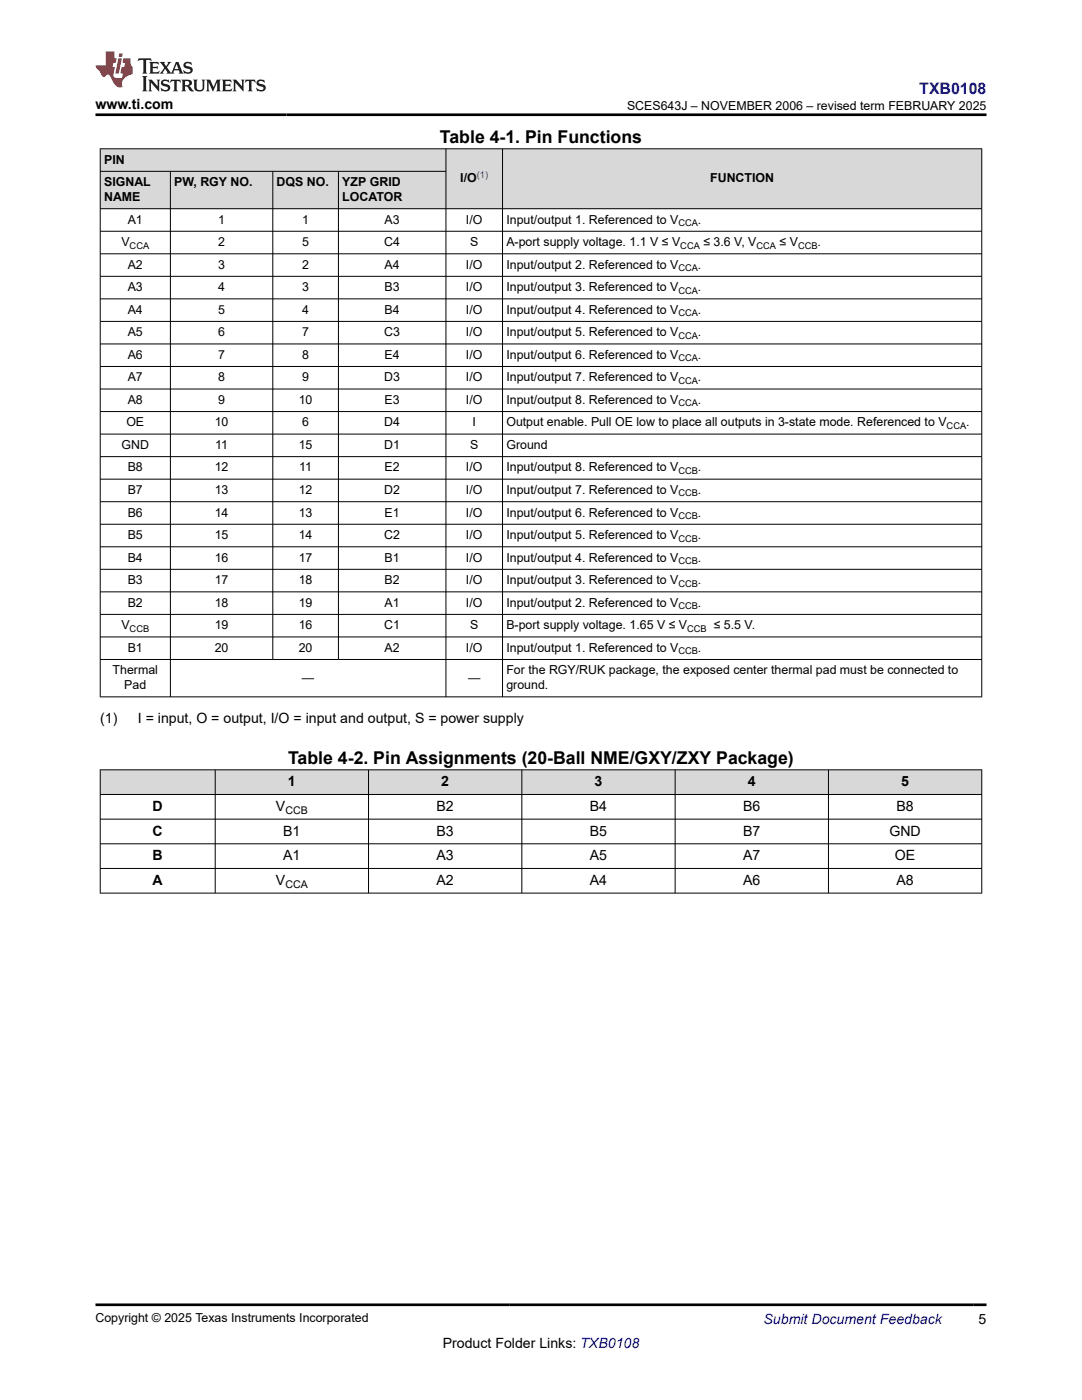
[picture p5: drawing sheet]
<svg xmlns="http://www.w3.org/2000/svg" width="216mm" height="279mm" viewBox="0 0 216 279" stroke-linecap="round" stroke-linejoin="round" font-family="sans-serif">
<defs><g id="words">
<g font-size="3.5">
<text x="87.8" y="28.5">Table 4-1. Pin Functions</text>
<text x="57.5" y="152.5">Table 4-2. Pin Assignments (20-Ball NME/GXY/ZXY Package)</text>
</g>
<text font-size="3.2" fill="#00f" x="183.4" y="18.7">TXB0108</text>
<g font-size="2.8">
<text x="19" y="21.8">www.ti.com</text>
<text x="20" y="144.2">(1)</text>
<text x="27.5" y="144.2">I = input, O = output, I/O = input and output, S = power supply</text>
<text x="30.5" y="161.8">D</text>
<text x="55.1" y="161.8">V</text>
<text x="57.5" y="156.9">1</text>
<text x="87.1" y="161.8">B2</text>
<text x="88" y="156.9">2</text>
<text x="117.7" y="161.8">B4</text>
<text x="118.6" y="156.9">3</text>
<text x="148.3" y="161.8">B6</text>
<text x="149.2" y="156.9">4</text>
<text x="178.9" y="161.8">B8</text>
<text x="179.8" y="156.9">5</text>
<text x="30.5" y="166.8">C</text>
<text x="56.5" y="166.8">B1</text>
<text x="87.1" y="166.8">B3</text>
<text x="117.7" y="166.8">B5</text>
<text x="148.3" y="166.8">B7</text>
<text x="177.5" y="166.8">GND</text>
<text x="30.5" y="171.7">B</text>
<text x="56.5" y="171.7">A1</text>
<text x="87.1" y="171.7">A3</text>
<text x="117.7" y="171.7">A5</text>
<text x="148.3" y="171.7">A7</text>
<text x="178.6" y="171.7">OE</text>
<text x="30.5" y="176.6">A</text>
<text x="55.1" y="176.6">V</text>
<text x="87.1" y="176.6">A2</text>
<text x="117.7" y="176.6">A4</text>
<text x="148.3" y="176.6">A6</text>
<text x="178.9" y="176.6">A8</text>
<text x="88.3" y="269">Product Folder Links: TXB0108</text>
<text x="195.3" y="264.2">5</text>
</g>
<text font-size="2.8" fill="#00f" x="152.4" y="264.2">Submit Document Feedback</text>
<g font-size="2.5">
<text x="125.1" y="21.9">SCES643J – NOVEMBER 2006 – revised term FEBRUARY 2025</text>
<text x="20.8" y="32.7">PIN</text>
<text x="20.8" y="37.2">SIGNAL</text>
<text x="20.8" y="40.1">NAME</text>
<text x="34.8" y="37.2">PW, RGY NO.</text>
<text x="55.2" y="37.2">DQS NO.</text>
<text x="68.3" y="37.2">YZP GRID</text>
<text x="68.3" y="40.1">LOCATOR</text>
<text x="91.8" y="36.4">I/O</text>
<text x="141.7" y="36.4">FUNCTION</text>
<text x="25.5" y="44.6">A1</text>
<text x="43.5" y="44.6">1</text>
<text x="60.3" y="44.6">1</text>
<text x="76.7" y="44.6">A3</text>
<text x="93" y="44.6">I/O</text>
<text x="101" y="44.6">Input/output 1. Referenced to V</text>
<text x="139.3" y="44.6">.</text>
<text x="24.2" y="49.1">V</text>
<text x="25.5" y="53.6">A2</text>
<text x="43.5" y="49.1">2</text>
<text x="43.5" y="53.6">3</text>
<text x="60.3" y="49.1">5</text>
<text x="60.3" y="53.6">2</text>
<text x="76.7" y="49.1">C4</text>
<text x="76.7" y="53.6">A4</text>
<text x="93" y="53.6">I/O</text>
<text x="93.8" y="49.1">S</text>
<text x="101" y="49.1">A-port supply voltage. 1.1 V ≤ V</text>
<text x="101" y="53.6">Input/output 2. Referenced to V</text>
<text x="139.3" y="53.6">.</text>
<text x="140.3" y="49.1">≤ 3.6 V, V</text>
<text x="155.5" y="49.1">≤ V</text>
<text x="163.1" y="49.1">.</text>
<text x="25.5" y="58.1">A3</text>
<text x="43.5" y="58.1">4</text>
<text x="60.3" y="58.1">3</text>
<text x="76.7" y="58.1">B3</text>
<text x="93" y="58.1">I/O</text>
<text x="101" y="58.1">Input/output 3. Referenced to V</text>
<text x="139.3" y="58.1">.</text>
<text x="25.5" y="62.6">A4</text>
<text x="43.5" y="62.6">5</text>
<text x="60.3" y="62.6">4</text>
<text x="76.7" y="62.6">B4</text>
<text x="93" y="62.6">I/O</text>
<text x="101" y="62.6">Input/output 4. Referenced to V</text>
<text x="139.3" y="62.6">.</text>
<text x="25.5" y="67.1">A5</text>
<text x="25.5" y="71.6">A6</text>
<text x="43.5" y="67.1">6</text>
<text x="43.5" y="71.6">7</text>
<text x="60.3" y="67.1">7</text>
<text x="60.3" y="71.6">8</text>
<text x="76.7" y="67.1">C3</text>
<text x="76.7" y="71.6">E4</text>
<text x="93" y="67.1">I/O</text>
<text x="93" y="71.6">I/O</text>
<text x="101" y="67.1">Input/output 5. Referenced to V</text>
<text x="101" y="71.6">Input/output 6. Referenced to V</text>
<text x="139.3" y="67.1">.</text>
<text x="139.3" y="71.6">.</text>
<text x="25.5" y="76.1">A7</text>
<text x="43.5" y="76.1">8</text>
<text x="60.3" y="76.1">9</text>
<text x="76.7" y="76.1">D3</text>
<text x="93" y="76.1">I/O</text>
<text x="101" y="76.1">Input/output 7. Referenced to V</text>
<text x="139.3" y="76.1">.</text>
<text x="25.5" y="80.6">A8</text>
<text x="43.5" y="80.6">9</text>
<text x="59.6" y="80.6">10</text>
<text x="76.7" y="80.6">E3</text>
<text x="93" y="80.6">I/O</text>
<text x="101" y="80.6">Input/output 8. Referenced to V</text>
<text x="139.3" y="80.6">.</text>
<text x="24.3" y="89.6">GND</text>
<text x="25.2" y="85.1">OE</text>
<text x="42.8" y="85.1">10</text>
<text x="42.9" y="89.6">11</text>
<text x="59.6" y="89.6">15</text>
<text x="60.3" y="85.1">6</text>
<text x="76.7" y="85.1">D4</text>
<text x="76.7" y="89.6">D1</text>
<text x="93.8" y="89.6">S</text>
<text x="94.3" y="85.1">I</text>
<text x="101" y="85.1">Output enable. Pull OE low to place all outputs in 3-state mode. Referenced to V</text>
<text x="101" y="89.6">Ground</text>
<text x="192.8" y="85.1">.</text>
<text x="25.5" y="94.1">B8</text>
<text x="42.8" y="94.1">12</text>
<text x="59.7" y="94.1">11</text>
<text x="76.7" y="94.1">E2</text>
<text x="93" y="94.1">I/O</text>
<text x="101" y="94.1">Input/output 8. Referenced to V</text>
<text x="139.3" y="94.1">.</text>
<text x="25.5" y="98.6">B7</text>
<text x="42.8" y="98.6">13</text>
<text x="59.6" y="98.6">12</text>
<text x="76.7" y="98.6">D2</text>
<text x="93" y="98.6">I/O</text>
<text x="101" y="98.6">Input/output 7. Referenced to V</text>
<text x="139.3" y="98.6">.</text>
<text x="25.5" y="103.1">B6</text>
<text x="25.5" y="107.6">B5</text>
<text x="42.8" y="103.1">14</text>
<text x="42.8" y="107.6">15</text>
<text x="59.6" y="103.1">13</text>
<text x="59.6" y="107.6">14</text>
<text x="76.7" y="107.6">C2</text>
<text x="76.7" y="103.1">E1</text>
<text x="93" y="103.1">I/O</text>
<text x="93" y="107.6">I/O</text>
<text x="101" y="103.1">Input/output 6. Referenced to V</text>
<text x="101" y="107.6">Input/output 5. Referenced to V</text>
<text x="139.3" y="103.1">.</text>
<text x="139.3" y="107.6">.</text>
<text x="25.5" y="112.1">B4</text>
<text x="42.8" y="112.1">16</text>
<text x="59.6" y="112.1">17</text>
<text x="76.7" y="112.1">B1</text>
<text x="93" y="112.1">I/O</text>
<text x="101" y="112.1">Input/output 4. Referenced to V</text>
<text x="139.3" y="112.1">.</text>
<text x="25.5" y="116.6">B3</text>
<text x="42.8" y="116.6">17</text>
<text x="59.6" y="116.6">18</text>
<text x="76.7" y="116.6">B2</text>
<text x="93" y="116.6">I/O</text>
<text x="101" y="116.6">Input/output 3. Referenced to V</text>
<text x="139.3" y="116.6">.</text>
<text x="24.2" y="125.6">V</text>
<text x="25.5" y="121.1">B2</text>
<text x="42.8" y="121.1">18</text>
<text x="42.8" y="125.6">19</text>
<text x="59.6" y="121.1">19</text>
<text x="59.6" y="125.6">16</text>
<text x="76.7" y="125.6">C1</text>
<text x="76.7" y="121.1">A1</text>
<text x="93" y="121.1">I/O</text>
<text x="93.8" y="125.6">S</text>
<text x="101" y="121.1">Input/output 2. Referenced to V</text>
<text x="101" y="125.6">B-port supply voltage. 1.65 V ≤ V</text>
<text x="139.3" y="121.1">.</text>
<text x="142.4" y="125.6">≤ 5.5 V.</text>
<text x="25.5" y="130.1">B1</text>
<text x="42.8" y="130.1">20</text>
<text x="59.6" y="130.1">20</text>
<text x="76.7" y="130.1">A2</text>
<text x="93" y="130.1">I/O</text>
<text x="101" y="130.1">Input/output 1. Referenced to V</text>
<text x="139.3" y="130.1">.</text>
<text x="22.5" y="134.6">Thermal</text>
<text x="24.8" y="137.5">Pad</text>
<text x="60.3" y="136.1">—</text>
<text x="93.4" y="136.1">—</text>
<text x="101" y="134.6">For the RGY/RUK package, the exposed center thermal pad must be connected to</text>
<text x="101" y="137.5">ground.</text>
<text x="19" y="263.9">Copyright © 2025 Texas Instruments Incorporated</text>
</g>
<g font-size="2.1">
<text x="56.9" y="162.4">CCB</text>
<text x="56.9" y="177.2">CCA</text>
</g>
<text font-size="1.9" fill="#00f" x="95.1" y="35.6">(1)</text>
<g font-size="1.9">
<text x="135.4" y="45.1">CCA</text>
<text x="25.9" y="49.6">CCA</text>
<text x="135.8" y="49.6">CCA</text>
<text x="150.9" y="49.6">CCA</text>
<text x="159.2" y="49.6">CCB</text>
<text x="135.4" y="54.1">CCA</text>
<text x="135.4" y="58.6">CCA</text>
<text x="135.4" y="63.1">CCA</text>
<text x="135.4" y="67.6">CCA</text>
<text x="135.4" y="72.1">CCA</text>
<text x="135.4" y="76.6">CCA</text>
<text x="135.4" y="81.1">CCA</text>
<text x="188.9" y="85.6">CCA</text>
<text x="135.4" y="94.6">CCB</text>
<text x="135.4" y="99.1">CCB</text>
<text x="135.4" y="103.6">CCB</text>
<text x="135.4" y="108.1">CCB</text>
<text x="135.4" y="112.6">CCB</text>
<text x="135.4" y="117.1">CCB</text>
<text x="135.4" y="121.6">CCB</text>
<text x="25.9" y="126.1">CCB</text>
<text x="135.4" y="130.6">CCB</text>
<text x="137.1" y="126.1">CCB</text>
</g>
</g></defs>
<g fill="#d8d8d8">
<path d="M20 29.7h175.9v4.5h-175.9z" fill-rule="evenodd"/>
<path d="M20.1 29.8h68.8v4.3h-68.8z" fill-rule="evenodd"/>
<path d="M89 29.8h11.2v11.8h-11.2z" fill-rule="evenodd"/>
<path d="M100.3 29.8h95.5v11.8h-95.5z" fill-rule="evenodd"/>
<path d="M20.1 34.3h13.8v7.3h-13.8z" fill-rule="evenodd"/>
<path d="M34.1 34.3h20.3v7.3h-20.3z" fill-rule="evenodd"/>
<path d="M54.5 34.3h13v7.3h-13z" fill-rule="evenodd"/>
<path d="M67.6 34.3h21.3v7.3h-21.3z" fill-rule="evenodd"/>
</g>
<g fill="none" stroke="#000" stroke-width=".2">
<path d="M19.9 29.7h176.1M19.9 34.2h69.1M20 29.6v109.5M34 34.2v104.9M54.4 34.2v97.5M67.5 34.2v97.5M89 29.6v109.5M100.3 29.6v109.5M195.9 29.6v109.5M19.9 41.7h176.1M19.9 46.2h176.1M19.9 50.7h176.1"/>
<path d="M19.9 55.1h176.1M19.9 59.6h176.1M19.9 64.1h176.1M19.9 68.6h176.1M19.9 73.1h176.1M19.9 77.6h176.1M19.9 82.1h176.1M19.9 86.6h176.1M19.9 91.1h176.1M19.9 95.6h176.1M19.9 100.1h176.1M19.9 104.6h176.1"/>
<path d="M19.9 109.1h176.1M19.9 113.6h176.1M19.9 118.1h176.1M19.9 122.6h176.1M19.9 127.1h176.1M19.9 131.6h176.1M19.9 139.1h176.1"/>
</g>
<g fill="#d8d8d8">
<path d="M20 153.6h175.9v5h-175.9z" fill-rule="evenodd"/>
<path d="M20.1 153.7h22.8v4.8h-22.8z" fill-rule="evenodd"/>
<path d="M43 153.7h30.5v4.8h-30.5z" fill-rule="evenodd"/>
<path d="M73.6 153.7h30.5v4.8h-30.5z" fill-rule="evenodd"/>
<path d="M104.2 153.7h30.5v4.8h-30.5z" fill-rule="evenodd"/>
<path d="M134.8 153.7h30.4v4.8h-30.4z" fill-rule="evenodd"/>
<path d="M165.4 153.7h30.4v4.8h-30.4z" fill-rule="evenodd"/>
</g>
<g fill="none" stroke="#000" stroke-width=".2">
<path d="M19.9 153.6h176.1M19.9 158.6h176.1M20 153.6v24.7M42.9 153.6v24.7M73.5 153.6v24.7M104.1 153.6v24.7M134.7 153.6v24.7M165.3 153.6v24.7M195.9 153.6v24.7M19.9 163.5h176.1M19.9 168.4h176.1M19.9 173.3h176.1"/>
<path d="M19.9 178.2h176.1"/>
</g>
<path d="M27.7 11.6l-.2 .6 .5-.2h.6v.1v2.2l-.2 .4h1l-.2-.4v-2.2v-.1h.5l.5 .2-.1-.6zM29.8 12.4l.2 .3v1.6l-.2 .4h1.9l.1-.6a1.08 1.08 0 0 1-1.3 .2v-.7h.6l.4 .2v-.7l-.4 .2h-.6v-.5l.2-.2a1 1 0 0 1 1 .3l-.1-.5zM31.8 12.4l1 1.1-1 1.2h.9l-.2-.2 .4-.8 .5 .8-.2 .2h1.6l-.2-.2 .1-.5h1l.1 .5-.1 .2h.9l-.2-.4-.8-1.9h-.5l-1 2.1-.8-1.1 .9-1h-.8l.2 .2-.5 .6-.3-.6 .1-.2zM35.2 12.8l.4 1h-.8zM36.8 12.5a.65 .65 0 0 0-.2 .7 .65 .65 0 0 0 .6 .5l.7 .1 .1 .3a.79 .79 0 0 1-.7 .4 .79 .79 0 0 1-.7-.5l.1 .7 .2-.1a.93 .93 0 0 0 1.1 0 .93 .93 0 0 0 .4-.9 1.46 1.46 0 0 0-1.2-.6l-.1-.3a1.09 1.09 0 0 1 1.2 .2l-.2-.6-.1 .1-.6-.2zM28.4 15.2l.2 .4v2.2l-.2 .4h1l-.2-.4v-2.2l.2-.4zM29.6 15.9l.2 .4v1.5l-.2 .4h.8l-.3-.4v-1.3l1.7 1.8v-2l.2-.4h-.8l.2 .2 .1 1.1-1.2-1.3zM32.3 16a.65 .65 0 0 0-.2 .8 .65 .65 0 0 0 .7 .4l.6 .2 .1 .2a.79 .79 0 0 1-.7 .4 .79 .79 0 0 1-.7-.5l.1 .7 .2-.1a.93 .93 0 0 0 1.1 .1 .93 .93 0 0 0 .4-1 1.46 1.46 0 0 0-1.2-.5l-.1-.4a1.09 1.09 0 0 1 1.2 .2l-.2-.6-.1 .1-.6-.1zM34.1 15.9l-.1 .6a.63 .63 0 0 1 .7-.3l.1 1.6-.3 .4h1l-.2-.4v-1.6a.66 .66 0 0 1 .8 .3l-.1-.6zM36.2 15.9l.2 .4v1.5l-.2 .4h.9l-.2-.2v-.7h.5l.1 .2a.79 .79 0 0 0 1.2 .6l-1-.9a.61 .61 0 0 0 .6-.6 .61 .61 0 0 0-.5-.7zM36.9 16.2h.2a.47 .47 0 0 1 .5 .1 .47 .47 0 0 1 .1 .5l-.2 .1-.6 .1zM38.5 15.9l.2 .2a2.27 2.27 0 0 0 .4 2 1.04 1.04 0 0 0 1.7-.7v-1.3l.2-.2h-.8l.2 .4v1.1a.6 .6 0 0 1-.6 .6 .6 .6 0 0 1-.6-.6v-1.1l.3-.4zM41.1 15.9l.2 .4v1.5l-.2 .4h.7l-.2-.4v-1.4l.9 1.9 .8-1.9v1.4l-.2 .4h1l-.3-.4v-1.5l.3-.4h-.8l-.7 1.5-.7-1.5zM44.3 15.9l.2 .4v1.5l-.2 .4h1.9l.1-.6a1.09 1.09 0 0 1-1.3 .2v-.7h.6l.4 .2v-.6l-.4 .2h-.6v-.6l.2-.1a1.01 1.01 0 0 1 1 .3l-.1-.6zM46.4 15.9l.3 .4v1.5l-.3 .4h.8l-.2-.4v-1.3l1.6 1.8v-2l.2-.4h-.7l.2 .2v1.1l-1.2-1.3zM49 15.9l-.1 .6a.63 .63 0 0 1 .8-.3v1.6l-.3 .4h1l-.2-.4v-1.6a.66 .66 0 0 1 .8 .3l-.1-.6zM51.4 16a.65 .65 0 0 0-.2 .8 .65 .65 0 0 0 .6 .4l.6 .2 .2 .2a.79 .79 0 0 1-.8 .4 .79 .79 0 0 1-.6-.5l.1 .7 .2-.1a.93 .93 0 0 0 1 .1 .93 .93 0 0 0 .5-1 1.46 1.46 0 0 0-1.3-.5l-.1-.4a1.09 1.09 0 0 1 1.3 .2l-.2-.6-.2 .1-.5-.1z" fill="#231f20"/>
<path d="M21.1 10.3v2.7h-2.1l.1 .4 .9 1a.95 .95 0 0 0 .9 .9 .59 .59 0 0 1 .6-.4 .59 .59 0 0 1 .5 .3l.4 .8a1.59 1.59 0 0 0 2.1 1.4 1.61 1.61 0 0 1 1-2.3l1-.3-.1-1.5a1.59 1.59 0 0 1-.4-1.7h-1.4l-.2 .9h.5l-.1 .9h-.5l-.2 .9v.3l.4 .1-.2 .9h-.6a.73 .73 0 0 1-1.1-.7l.3-1.5h-.5l.2-.9h.5l.2-.9h-.5v-1.3zM23.6 11.6l-.6 3.1h.7l.6-3.1zM23.8 10.7l-.1 .6h.7l.1-.6z" fill="#ed1c24"/>
<path d="M19 22.9h177.8M19 260.4h177.8" fill="none" stroke="#000" stroke-width=".53"/>
<use href="#words"/>
</svg>
